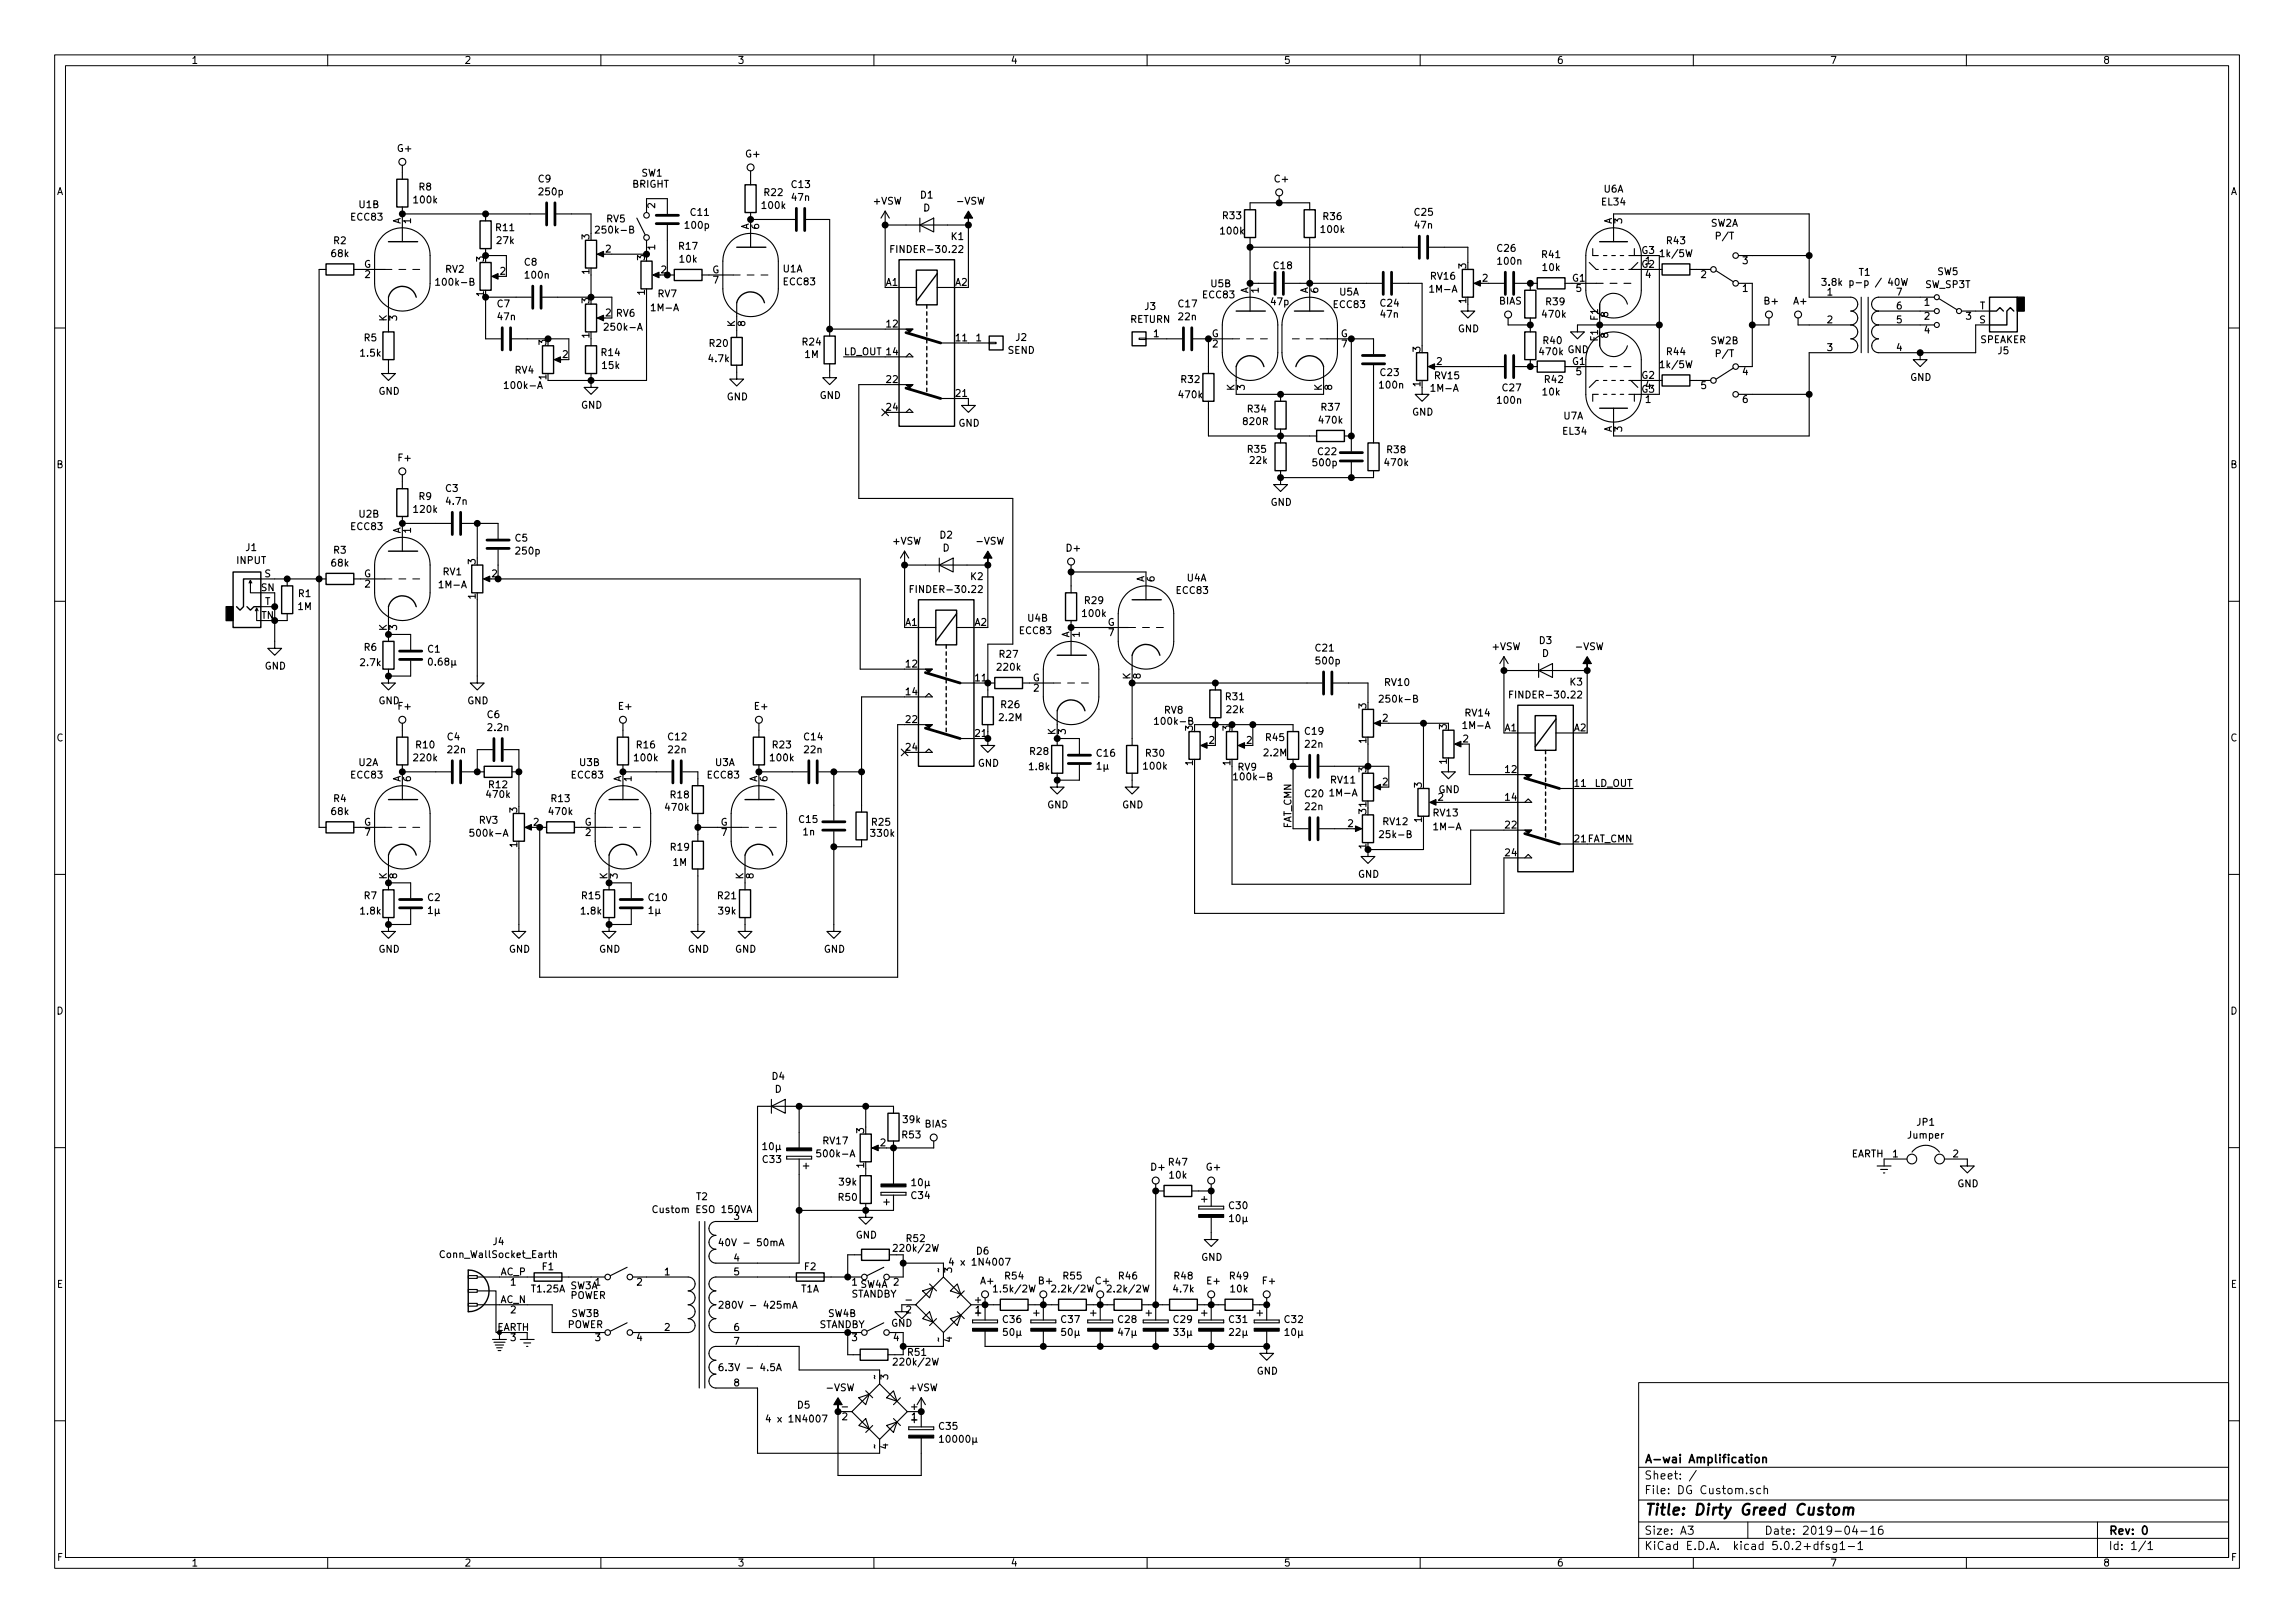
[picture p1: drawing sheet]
<svg xmlns="http://www.w3.org/2000/svg" width="420mm" height="297mm" viewBox="0 0 420 297" stroke-linecap="round" stroke-linejoin="round" font-family="sans-serif">
<defs><g id="words">
<text font-size="2.8" x="301" y="277.3">Title: Dirty Greed Custom</text>
<g font-size="2.1">
<text x="301" y="267.8">A-wai Amplification</text>
<text x="301" y="273.5">File: DG Custom.sch</text>
<text x="301" y="270.8">Sheet: /</text>
<text x="301" y="280.9">Size: A3</text>
<text x="323" y="280.9">Date: 2019-04-16</text>
<text x="386" y="280.9">Rev: 0</text>
<text x="301" y="283.7">KiCad E.D.A. kicad 5.0.2+dfsg1-1</text>
<text x="386" y="283.7">Id: 1/1</text>
</g>
<g font-size="1.8">
<text x="35" y="11.7">1</text>
<text x="85" y="11.7">2</text>
<text x="135" y="11.7">3</text>
<text x="185" y="11.7">4</text>
<text x="235" y="11.7">5</text>
<text x="285" y="11.7">6</text>
<text x="335" y="11.7">7</text>
<text x="385" y="11.7">8</text>
<text x="72.9" y="27.8">G+</text>
<text x="136.7" y="28.8">G+</text>
<text x="10.4" y="35.7">A</text>
<text x="76.7" y="34.9">R8</text>
<text x="98.6" y="33.4">C9</text>
<text x="98.8" y="35.7">250p</text>
<text x="115.7" y="34.4">BRIGHT</text>
<text x="117.5" y="32.3">SW1</text>
<text x="140" y="35.9">R22</text>
<text x="145" y="34.4">C13</text>
<text x="233.5" y="33.4">C+</text>
<text x="293.6" y="35.2">U6A</text>
<text x="408.4" y="35.7">A</text>
<text x="64.3" y="40.4">ECC83</text>
<text x="65.8" y="38.1">U1B</text>
<text x="73.4" y="41.1" transform="rotate(-90 73.4 41.1)">A</text>
<text x="75.2" y="40.9" transform="rotate(-90 75.2 40.9)">1</text>
<text x="75.9" y="37.2">100k</text>
<text x="111.1" y="40.7">RV5</text>
<text x="119.9" y="38.1" transform="rotate(-90 119.9 38.1)">2</text>
<text x="125.6" y="41.9">100p</text>
<text x="126.5" y="39.5">C11</text>
<text x="139" y="41.9" transform="rotate(-90 139 41.9)">6</text>
<text x="139.6" y="38.2">100k</text>
<text x="145" y="36.8">47n</text>
<text x="159.9" y="37.5">+VSW</text>
<text x="168.6" y="36.3">D1</text>
<text x="169" y="38.7">D</text>
<text x="175.4" y="37.5">-VSW</text>
<text x="223.9" y="40.1">R33</text>
<text x="242.3" y="40.3">R36</text>
<text x="259" y="39.5">C25</text>
<text x="259.1" y="41.8">47n</text>
<text x="293.3" y="37.6">EL34</text>
<text x="295.1" y="41.1" transform="rotate(-90 295.1 41.1)">A</text>
<text x="297" y="40.9" transform="rotate(-90 297 40.9)">3</text>
<text x="313.2" y="41.5">SW2A</text>
<text x="60.8" y="47.1">68k</text>
<text x="61.1" y="44.7">R2</text>
<text x="88.6" y="47.9" transform="rotate(-90 88.6 47.9)">3</text>
<text x="90.9" y="42.3">R11</text>
<text x="91" y="44.7">27k</text>
<text x="107.9" y="43.8" transform="rotate(-90 107.9 43.8)">3</text>
<text x="109.6" y="42.7">250k-B</text>
<text x="110.9" y="46.2">2</text>
<text x="118.1" y="47.6" transform="rotate(-90 118.1 47.6)">3</text>
<text x="119.9" y="45.7" transform="rotate(-90 119.9 45.7)">1</text>
<text x="124.4" y="45.7">R17</text>
<text x="137.1" y="42.1" transform="rotate(-90 137.1 42.1)">A</text>
<text x="163.9" y="46.3">FINDER-30.22</text>
<text x="174.2" y="43.9">K1</text>
<text x="223.6" y="42.9">100k</text>
<text x="242" y="42.6">100k</text>
<text x="274.2" y="46.1">C26</text>
<text x="282.3" y="47.2">R41</text>
<text x="300.6" y="46.5">G3</text>
<text x="304.3" y="47.1">1k/5W</text>
<text x="305.2" y="44.7">R43</text>
<text x="314.4" y="43.9">P/T</text>
<text x="66.6" y="49">G</text>
<text x="66.8" y="50.9">2</text>
<text x="80.4" y="52.3">100k-B</text>
<text x="81.6" y="49.9">RV2</text>
<text x="91.6" y="50.3">2</text>
<text x="96" y="48.6">C8</text>
<text x="96.3" y="51">100n</text>
<text x="107.9" y="50.2" transform="rotate(-90 107.9 50.2)">1</text>
<text x="118.1" y="54" transform="rotate(-90 118.1 54)">1</text>
<text x="121.1" y="50">2</text>
<text x="124.5" y="48.1">10k</text>
<text x="130.4" y="50">G</text>
<text x="130.6" y="51.9">7</text>
<text x="143.4" y="49.8">U1A</text>
<text x="143.5" y="52.2">ECC83</text>
<text x="162.2" y="52.3">A1</text>
<text x="174.9" y="52.3">A2</text>
<text x="221.7" y="52.6">U5B</text>
<text x="228.5" y="53.8" transform="rotate(-90 228.5 53.8)">A</text>
<text x="230.4" y="53.6" transform="rotate(-90 230.4 53.6)">1</text>
<text x="233.2" y="49.3">C18</text>
<text x="239.5" y="53.8" transform="rotate(-90 239.5 53.8)">A</text>
<text x="241.4" y="53.6" transform="rotate(-90 241.4 53.6)">6</text>
<text x="262" y="51.2">RV16</text>
<text x="262" y="53.6">1M-A</text>
<text x="268.4" y="49.2" transform="rotate(-90 268.4 49.2)">3</text>
<text x="271.4" y="51.5">2</text>
<text x="274.3" y="48.4">100n</text>
<text x="282.5" y="49.6">10k</text>
<text x="287.9" y="51.5">G1</text>
<text x="288.6" y="53.4">5</text>
<text x="300.6" y="49">G2</text>
<text x="301.3" y="48.3">1</text>
<text x="301.3" y="50.9">4</text>
<text x="311.4" y="50.9">2</text>
<text x="319" y="53.4">1</text>
<text x="319" y="48.3">3</text>
<text x="335.5" y="52.3">3.8k p-p / 40W</text>
<text x="340.4" y="50.5">T1</text>
<text x="352.5" y="52.7">SW_SP3T</text>
<text x="354.7" y="50.4">SW5</text>
<text x="70.8" y="58.8" transform="rotate(-90 70.8 58.8)">K</text>
<text x="72.7" y="58.7" transform="rotate(-90 72.7 58.7)">3</text>
<text x="88.6" y="54.2" transform="rotate(-90 88.6 54.2)">1</text>
<text x="91.1" y="56.2">C7</text>
<text x="91.2" y="58.6">47n</text>
<text x="107.9" y="55.5" transform="rotate(-90 107.9 55.5)">3</text>
<text x="110.9" y="57.9">2</text>
<text x="112.9" y="58">RV6</text>
<text x="119.5" y="57">1M-A</text>
<text x="120.5" y="54.4">RV7</text>
<text x="134.6" y="59.9" transform="rotate(-90 134.6 59.9)">K</text>
<text x="136.4" y="59.7" transform="rotate(-90 136.4 59.7)">8</text>
<text x="162.4" y="59.9">12</text>
<text x="206.9" y="59.1">RETURN</text>
<text x="209.6" y="56.7">J3</text>
<text x="215.8" y="56.2">C17</text>
<text x="215.8" y="58.6">22n</text>
<text x="220.3" y="54.6">ECC83</text>
<text x="232.8" y="55.9">47p</text>
<text x="244.2" y="56.4">ECC83</text>
<text x="245.2" y="54.1">U5A</text>
<text x="252.8" y="56.1">C24</text>
<text x="252.8" y="58.2">47n</text>
<text x="268.4" y="55.5" transform="rotate(-90 268.4 55.5)">1</text>
<text x="274.4" y="55.7">BIAS</text>
<text x="282.5" y="58.2">470k</text>
<text x="283.1" y="55.9">R39</text>
<text x="292.6" y="58.6" transform="rotate(-90 292.6 58.6)">F1</text>
<text x="294.4" y="58.1" transform="rotate(-90 294.4 58.1)">8</text>
<text x="323.1" y="55.7">B+</text>
<text x="328.5" y="55.7">A+</text>
<text x="334.5" y="54.1">1</text>
<text x="334.5" y="59.2">2</text>
<text x="347.2" y="59.2">5</text>
<text x="347.2" y="56.6">6</text>
<text x="347.2" y="54.1">7</text>
<text x="352.3" y="56">1</text>
<text x="352.3" y="58.5">2</text>
<text x="359.9" y="58.5">3</text>
<text x="362.4" y="59.2">S</text>
<text x="362.4" y="56.6">T</text>
<text x="66.1" y="65.3">1.5k</text>
<text x="66.7" y="62.5">R5</text>
<text x="100" y="63.1" transform="rotate(-90 100 63.1)">3</text>
<text x="103" y="65.5">2</text>
<text x="107.9" y="61.9" transform="rotate(-90 107.9 61.9)">1</text>
<text x="110.2" y="65.2">R14</text>
<text x="111.2" y="60.5">250k-A</text>
<text x="129.9" y="63.5">R20</text>
<text x="147" y="63.2">R24</text>
<text x="147.4" y="65.5">1M</text>
<text x="154.4" y="65">LD_OUT 14</text>
<text x="175.1" y="62.5">11</text>
<text x="178.7" y="62.5">1</text>
<text x="184.5" y="64.8">SEND</text>
<text x="186" y="62.4">J2</text>
<text x="211.2" y="61.7">1</text>
<text x="221.8" y="61.7">G</text>
<text x="222" y="63.6">2</text>
<text x="245.4" y="61.7">G</text>
<text x="245.6" y="63.6">7</text>
<text x="260" y="64.4" transform="rotate(-90 260 64.4)">3</text>
<text x="266.9" y="60.8">GND</text>
<text x="282" y="65">470k GND</text>
<text x="282.6" y="63">R40</text>
<text x="292.6" y="62.4" transform="rotate(-90 292.6 62.4)">F1</text>
<text x="294.4" y="61.9" transform="rotate(-90 294.4 61.9)">8</text>
<text x="305.2" y="65">R44</text>
<text x="313.2" y="63">SW2B</text>
<text x="314.4" y="65.4">P/T</text>
<text x="334.5" y="64.2">3</text>
<text x="347.2" y="64.2">4</text>
<text x="352.3" y="61">4</text>
<text x="362.5" y="62.8">SPEAKER</text>
<text x="365.8" y="64.8">J5</text>
<text x="92.9" y="71.2">100k-A</text>
<text x="94.3" y="68.4">RV4</text>
<text x="100" y="69.5" transform="rotate(-90 100 69.5)">1</text>
<text x="110.3" y="67.5">15k</text>
<text x="129.8" y="66.3">4.7k</text>
<text x="162.4" y="70.1">22</text>
<text x="216.3" y="70.1">R32</text>
<text x="226" y="71.5" transform="rotate(-90 226 71.5)">K</text>
<text x="227.9" y="71.4" transform="rotate(-90 227.9 71.4)">3</text>
<text x="242" y="71.5" transform="rotate(-90 242 71.5)">K</text>
<text x="243.9" y="71.4" transform="rotate(-90 243.9 71.4)">8</text>
<text x="252.7" y="71.1">100n</text>
<text x="252.8" y="68.8">C23</text>
<text x="260" y="70.8" transform="rotate(-90 260 70.8)">1</text>
<text x="262.3" y="71.7">1M-A</text>
<text x="262.7" y="69.4">RV15</text>
<text x="263" y="66.8">2</text>
<text x="275.1" y="71.6">C27</text>
<text x="282.9" y="70.1">R42</text>
<text x="287.9" y="66.8">G1</text>
<text x="288.6" y="68.7">5</text>
<text x="300.6" y="69.3">G2</text>
<text x="301.3" y="71.2">4</text>
<text x="304.3" y="67.4">1k/5W</text>
<text x="311.4" y="71.2">5</text>
<text x="319" y="68.7">4</text>
<text x="349.7" y="69.7">GND</text>
<text x="69.3" y="72.2">GND</text>
<text x="106.4" y="74.8">GND</text>
<text x="133" y="73.3">GND</text>
<text x="150.1" y="73">GND</text>
<text x="162.4" y="75.2">24</text>
<text x="175.1" y="72.6">21</text>
<text x="216" y="72.9">470k</text>
<text x="227.7" y="77.8">820R</text>
<text x="228.5" y="75.5">R34</text>
<text x="241.6" y="77.5">470k</text>
<text x="242" y="75.2">R37</text>
<text x="258.5" y="76.1">GND</text>
<text x="274.3" y="73.9">100n</text>
<text x="282.5" y="72.4">10k</text>
<text x="286.3" y="76.8">U7A</text>
<text x="301.3" y="73.7">1</text>
<text x="319" y="73.7">6</text>
<text x="175.5" y="78.1">GND</text>
<text x="228.5" y="82.9">R35</text>
<text x="241.4" y="83.3">C22</text>
<text x="254" y="82.9">R38</text>
<text x="286.2" y="79.6">EL34</text>
<text x="295.1" y="79.2" transform="rotate(-90 295.1 79.2)">A</text>
<text x="297" y="79" transform="rotate(-90 297 79)">3</text>
<text x="10.4" y="85.7">B</text>
<text x="73.1" y="84.4">F+</text>
<text x="228.9" y="84.9">22k</text>
<text x="240.5" y="85.3">500p</text>
<text x="253.7" y="85.3">470k</text>
<text x="408.4" y="85.7">B</text>
<text x="65.8" y="94.7">U2B</text>
<text x="75.9" y="93.9">120k</text>
<text x="76.7" y="91.5">R9</text>
<text x="81.6" y="90">C3</text>
<text x="81.8" y="92.4">4.7n</text>
<text x="232.6" y="92.6">GND</text>
<text x="45" y="100.8">J1</text>
<text x="61.1" y="101.3">R3</text>
<text x="64.3" y="97">ECC83</text>
<text x="73.4" y="97.7" transform="rotate(-90 73.4 97.7)">A</text>
<text x="75.2" y="97.5" transform="rotate(-90 75.2 97.5)">1</text>
<text x="94.3" y="99.1">C5</text>
<text x="94.6" y="101.5">250p</text>
<text x="163.5" y="99.7">+VSW</text>
<text x="172.1" y="98.6">D2</text>
<text x="172.6" y="100.9">D</text>
<text x="178.9" y="99.7">-VSW</text>
<text x="195.4" y="101">D+</text>
<text x="43.4" y="103.2">INPUT</text>
<text x="48.4" y="105.6">S</text>
<text x="60.8" y="103.7">68k</text>
<text x="66.6" y="105.6">G</text>
<text x="66.8" y="107.5">2</text>
<text x="80.7" y="107.7">1M-A</text>
<text x="81.1" y="105.3">RV1</text>
<text x="87.1" y="103.3" transform="rotate(-90 87.1 103.3)">3</text>
<text x="90.1" y="105.6">2</text>
<text x="177.7" y="106.2">K2</text>
<text x="209.5" y="106.6" transform="rotate(-90 209.5 106.6)">A</text>
<text x="211.4" y="106.4" transform="rotate(-90 211.4 106.4)">6</text>
<text x="217.3" y="106.4">U4A</text>
<text x="47.8" y="108.2">SN</text>
<text x="47.9" y="113.3">TN</text>
<text x="48.5" y="110.7">T</text>
<text x="54.6" y="111.6">1M</text>
<text x="54.7" y="109.3">R1</text>
<text x="87.1" y="109.6" transform="rotate(-90 87.1 109.6)">1</text>
<text x="167.4" y="108.5">FINDER-30.22</text>
<text x="188.2" y="113.8">U4B</text>
<text x="198.3" y="112.9">100k</text>
<text x="198.7" y="110.6">R29</text>
<text x="215.4" y="108.7">ECC83</text>
<text x="66.7" y="119.1">R6</text>
<text x="70.8" y="115.5" transform="rotate(-90 70.8 115.5)">K</text>
<text x="72.7" y="115.3" transform="rotate(-90 72.7 115.3)">3</text>
<text x="78.3" y="119.4">C1</text>
<text x="165.8" y="114.5">A1</text>
<text x="178.5" y="114.5">A2</text>
<text x="186.7" y="116.1">ECC83</text>
<text x="195.8" y="116.7" transform="rotate(-90 195.8 116.7)">A</text>
<text x="197.7" y="116.6" transform="rotate(-90 197.7 116.6)">1</text>
<text x="202.8" y="114.5">G</text>
<text x="203" y="116.4">7</text>
<text x="240.9" y="119.2">C21</text>
<text x="273.2" y="119">+VSW</text>
<text x="281.8" y="117.9">D3</text>
<text x="288.6" y="119">-VSW</text>
<text x="48.5" y="122.5">GND</text>
<text x="66.1" y="121.9">2.7k</text>
<text x="78.7" y="121.8">0.68µ</text>
<text x="165.9" y="122.2">12</text>
<text x="178.6" y="124.7">11</text>
<text x="182.7" y="122.7">220k</text>
<text x="183" y="120.4">R27</text>
<text x="189.1" y="124.7">G</text>
<text x="207" y="124.4" transform="rotate(-90 207 124.4)">K</text>
<text x="208.8" y="124.2" transform="rotate(-90 208.8 124.2)">8</text>
<text x="241.1" y="121.6">500p</text>
<text x="253.6" y="125.5">RV10</text>
<text x="282.3" y="120.2">D</text>
<text x="287.5" y="125.5">K3</text>
<text x="69.3" y="128.9">GND</text>
<text x="73.1" y="129.9">F+</text>
<text x="85.5" y="128.9">GND</text>
<text x="89.2" y="131.4">C6</text>
<text x="113.4" y="129.9">E+</text>
<text x="138.3" y="129.9">E+</text>
<text x="165.9" y="127.2">14</text>
<text x="183" y="132">2.2M</text>
<text x="183.3" y="129.6">R26</text>
<text x="189.3" y="126.6">2</text>
<text x="213.2" y="130.6">RV8</text>
<text x="224.5" y="128.2">R31</text>
<text x="224.6" y="130.5">22k</text>
<text x="250.1" y="129.7" transform="rotate(-90 250.1 129.7)">3</text>
<text x="253.1" y="128.6">250k-B</text>
<text x="268.3" y="131.1">RV14</text>
<text x="277.2" y="127.8">FINDER-30.22</text>
<text x="10.4" y="135.7">C</text>
<text x="76.2" y="137">R10</text>
<text x="81.9" y="135.5">C4</text>
<text x="82" y="137.9">22n</text>
<text x="89.4" y="133.8">2.2n</text>
<text x="116.6" y="137">R16</text>
<text x="122.4" y="135.5">C12</text>
<text x="122.4" y="137.9">22n</text>
<text x="141.5" y="137">R23</text>
<text x="147.3" y="135.5">C14</text>
<text x="147.3" y="137.9">22n</text>
<text x="165.9" y="132.3">22</text>
<text x="165.9" y="137.4">24</text>
<text x="178.6" y="134.9">21</text>
<text x="193.2" y="134.5" transform="rotate(-90 193.2 134.5)">K</text>
<text x="195.1" y="134.4" transform="rotate(-90 195.1 134.4)">3</text>
<text x="212" y="132.7">100k-B</text>
<text x="218.4" y="133.7" transform="rotate(-90 218.4 133.7)">3</text>
<text x="221.4" y="136.1">2</text>
<text x="225.2" y="133.7" transform="rotate(-90 225.2 133.7)">3</text>
<text x="228.2" y="136.1">2</text>
<text x="231.8" y="135.6">R45</text>
<text x="239" y="134.5">C19</text>
<text x="239" y="136.8">22n</text>
<text x="250.1" y="136" transform="rotate(-90 250.1 136)">1</text>
<text x="253.1" y="132.1">2</text>
<text x="264.9" y="133.5" transform="rotate(-90 264.9 133.5)">3</text>
<text x="267.9" y="135.9">2</text>
<text x="268.1" y="133.4">1M-A</text>
<text x="275.5" y="133.8">A1</text>
<text x="288.2" y="133.8">A2</text>
<text x="408.4" y="135.7">C</text>
<text x="64.3" y="142.5">ECC83</text>
<text x="65.7" y="140.2">U2A</text>
<text x="73.4" y="143.2" transform="rotate(-90 73.4 143.2)">A</text>
<text x="75.2" y="143" transform="rotate(-90 75.2 143)">6</text>
<text x="75.9" y="139.3">220k</text>
<text x="104.7" y="142.5">ECC83</text>
<text x="106.2" y="140.2">U3B</text>
<text x="113.7" y="143.2" transform="rotate(-90 113.7 143.2)">A</text>
<text x="115.6" y="143" transform="rotate(-90 115.6 143)">1</text>
<text x="116.3" y="139.3">100k</text>
<text x="129.6" y="142.5">ECC83</text>
<text x="131" y="140.2">U3A</text>
<text x="138.6" y="143.2" transform="rotate(-90 138.6 143.2)">A</text>
<text x="140.5" y="143" transform="rotate(-90 140.5 143)">6</text>
<text x="141.2" y="139.3">100k</text>
<text x="179" y="140.3">GND</text>
<text x="188.5" y="141">1.8k</text>
<text x="188.6" y="138.2">R28</text>
<text x="200.8" y="138.5">C16</text>
<text x="200.9" y="140.9">1µ</text>
<text x="209.5" y="140.9">100k</text>
<text x="209.8" y="138.5">R30</text>
<text x="218.4" y="140.1" transform="rotate(-90 218.4 140.1)">1</text>
<text x="225.2" y="140.1" transform="rotate(-90 225.2 140.1)">1</text>
<text x="226.5" y="142.8">100k-B</text>
<text x="226.6" y="141">RV9</text>
<text x="231.5" y="138.4">2.2M</text>
<text x="243.7" y="143.4">RV11</text>
<text x="250.1" y="141.4" transform="rotate(-90 250.1 141.4)">3</text>
<text x="253.1" y="143.7">2</text>
<text x="264.9" y="139.8" transform="rotate(-90 264.9 139.8)">1</text>
<text x="275.6" y="141.5">12</text>
<text x="60.8" y="149.2">68k</text>
<text x="61.1" y="146.8">R4</text>
<text x="89.2" y="146">470k</text>
<text x="89.6" y="144.3">R12</text>
<text x="94.7" y="148.7" transform="rotate(-90 94.7 148.7)">3</text>
<text x="100.7" y="149.2">470k</text>
<text x="101" y="146.8">R13</text>
<text x="122" y="148.4">470k</text>
<text x="122.8" y="146.1">R18</text>
<text x="191.7" y="147.9">GND</text>
<text x="205.4" y="147.9">GND</text>
<text x="239" y="145.9">C20</text>
<text x="239" y="148.3">22n</text>
<text x="243.7" y="145.8">1M-A</text>
<text x="250.1" y="149" transform="rotate(-90 250.1 149)">31</text>
<text x="260.3" y="144.2" transform="rotate(-90 260.3 144.2)">3</text>
<text x="262.5" y="149.4">RV13</text>
<text x="263.3" y="146.5">2</text>
<text x="263.3" y="145.1">GND</text>
<text x="275.6" y="146.5">14</text>
<text x="288.3" y="144">11</text>
<text x="291.9" y="144">LD_OUT</text>
<text x="66.6" y="151.1">G</text>
<text x="66.8" y="153">7</text>
<text x="86.6" y="153.1">500k-A</text>
<text x="87.8" y="150.8">RV3</text>
<text x="94.7" y="155.1" transform="rotate(-90 94.7 155.1)">1</text>
<text x="97.7" y="151.1">2</text>
<text x="107" y="151.1">G</text>
<text x="107.2" y="153">2</text>
<text x="122.8" y="155.7">R19</text>
<text x="131.9" y="151.1">G</text>
<text x="132.1" y="153">7</text>
<text x="146.4" y="150.6">C15</text>
<text x="147.1" y="152.9">1n</text>
<text x="159.6" y="153.1">330k</text>
<text x="159.7" y="151.1">R25</text>
<text x="236.4" y="151.7" transform="rotate(-90 236.4 151.7)">FAT_CMN</text>
<text x="246.8" y="151.4">2</text>
<text x="250.1" y="155.3" transform="rotate(-90 250.1 155.3)">1</text>
<text x="253.1" y="153.4">25k-B</text>
<text x="253.3" y="151">RV12</text>
<text x="260.3" y="150.5" transform="rotate(-90 260.3 150.5)">1</text>
<text x="262.8" y="152">1M-A</text>
<text x="275.6" y="151.6">22</text>
<text x="288.3" y="154.2">21FAT_CMN</text>
<text x="70.8" y="160.9" transform="rotate(-90 70.8 160.9)">K</text>
<text x="72.7" y="160.8" transform="rotate(-90 72.7 160.8)">8</text>
<text x="111.2" y="160.9" transform="rotate(-90 111.2 160.9)">K</text>
<text x="113.1" y="160.8" transform="rotate(-90 113.1 160.8)">3</text>
<text x="123.2" y="158.5">1M</text>
<text x="136.1" y="160.9" transform="rotate(-90 136.1 160.9)">K</text>
<text x="138" y="160.8" transform="rotate(-90 138 160.8)">8</text>
<text x="248.6" y="160.6">GND</text>
<text x="275.6" y="156.7">24</text>
<text x="66.1" y="167.4">1.8k</text>
<text x="66.7" y="164.6">R7</text>
<text x="78.3" y="164.9">C2</text>
<text x="78.5" y="167.3">1µ</text>
<text x="106.5" y="167.4">1.8k</text>
<text x="106.6" y="164.6">R15</text>
<text x="118.8" y="164.9">C10</text>
<text x="118.8" y="167.3">1µ</text>
<text x="131.5" y="164.6">R21</text>
<text x="131.6" y="167.4">39k</text>
<text x="69.3" y="174.4">GND</text>
<text x="93.2" y="174.4">GND</text>
<text x="109.7" y="174.4">GND</text>
<text x="125.9" y="174.4">GND</text>
<text x="134.6" y="174.4">GND</text>
<text x="150.8" y="174.4">GND</text>
<text x="10.4" y="185.7">D</text>
<text x="408.4" y="185.7">D</text>
<text x="141.4" y="197.6">D4</text>
<text x="141.9" y="200">D</text>
<text x="150.7" y="209.4">RV17</text>
<text x="158.2" y="207.4" transform="rotate(-90 158.2 207.4)">3</text>
<text x="161.2" y="209.8">2</text>
<text x="165.2" y="208.3">R53</text>
<text x="165.4" y="205.5">39k</text>
<text x="169.3" y="206.4">BIAS</text>
<text x="349.4" y="208.4">Jumper</text>
<text x="351" y="206">JP1</text>
<text x="139.7" y="212.8">C33</text>
<text x="139.8" y="210.5">10µ</text>
<text x="150.1" y="211.8">500k-A</text>
<text x="158.2" y="213.8" transform="rotate(-90 158.2 213.8)">1</text>
<text x="210.9" y="214.2">D+</text>
<text x="214" y="213.3">R47</text>
<text x="214.2" y="215.7">10k</text>
<text x="221" y="214.2">G+</text>
<text x="338.8" y="211.8">EARTH</text>
<text x="346.5" y="211.8">1</text>
<text x="357.6" y="211.8">2</text>
<text x="127.5" y="219.6">T2</text>
<text x="153.6" y="219.8">R50</text>
<text x="153.7" y="217">39k</text>
<text x="166.9" y="219.4">C34</text>
<text x="167.1" y="217.1">10µ</text>
<text x="225.1" y="221.3">C30</text>
<text x="358.3" y="217.3">GND</text>
<text x="90.3" y="227.9">J4</text>
<text x="120.2" y="222">Custom ESO 150VA</text>
<text x="134.4" y="223.3">3</text>
<text x="156.7" y="226.7">GND</text>
<text x="166" y="227.3">R52</text>
<text x="225.2" y="223.7">10µ</text>
<text x="81.1" y="230.2">Conn_WallSocket_Earth</text>
<text x="91.6" y="233.4">AC_P</text>
<text x="99.3" y="232.5">F1</text>
<text x="121.7" y="233.4">1</text>
<text x="131.3" y="228.1">40V - 50mA</text>
<text x="134.4" y="230.9">4</text>
<text x="134.4" y="233.4">5</text>
<text x="147.3" y="232.5">F2</text>
<text x="164.1" y="229.1">220k/2W</text>
<text x="174.3" y="232.9" transform="rotate(-90 174.3 232.9)">3</text>
<text x="174.8" y="231.6">4 x 1N4007</text>
<text x="178.8" y="229.6">D6</text>
<text x="219.9" y="230.7">GND</text>
<text x="10.4" y="235.7">E</text>
<text x="91.6" y="238.5">AC_N</text>
<text x="93.5" y="235.3">1</text>
<text x="97.4" y="236.5">T1.25A</text>
<text x="104.4" y="237.7">POWER</text>
<text x="104.4" y="236">SW3A</text>
<text x="109" y="235.3">1</text>
<text x="116.6" y="235.3">2</text>
<text x="131.3" y="239.5">280V - 425mA</text>
<text x="146.6" y="236.5">T1A</text>
<text x="155.8" y="237.5">STANDBY</text>
<text x="156" y="235.3">1 SW4A 2</text>
<text x="166.1" y="238.5">-</text>
<text x="178.6" y="238.5">+</text>
<text x="179.6" y="235.1">A+</text>
<text x="182.4" y="236.5">1.5k/2W</text>
<text x="184" y="234.2">R54</text>
<text x="190.3" y="235.1">B+</text>
<text x="193.1" y="236.5">2.2k/2W</text>
<text x="194.7" y="234.2">R55</text>
<text x="200.7" y="235.1">C+</text>
<text x="203.2" y="236.5">2.2k/2W</text>
<text x="204.9" y="234.2">R46</text>
<text x="214.9" y="236.5">4.7k</text>
<text x="215" y="234.2">R48</text>
<text x="221.1" y="235.1">E+</text>
<text x="225.2" y="234.2">R49</text>
<text x="225.3" y="236.5">10k</text>
<text x="231.3" y="235.1">F+</text>
<text x="408.4" y="235.7">E</text>
<text x="90.9" y="243.6">EARTH</text>
<text x="93.5" y="240.4">2</text>
<text x="93.5" y="245.5">3</text>
<text x="103.9" y="243.1">POWER</text>
<text x="104.6" y="241">SW3B</text>
<text x="109" y="245.5">3</text>
<text x="116.6" y="245.5">4</text>
<text x="121.7" y="243.6">2</text>
<text x="134.4" y="243.6">6</text>
<text x="149.9" y="243.1">STANDBY</text>
<text x="151.6" y="241">SW4B</text>
<text x="156" y="245.5">3</text>
<text x="163.1" y="242.8">GND</text>
<text x="163.6" y="245.5">4</text>
<text x="165.9" y="240.4">2</text>
<text x="174.3" y="245.6" transform="rotate(-90 174.3 245.6)">4</text>
<text x="178.6" y="240.4">1</text>
<text x="183.7" y="242.1">C36</text>
<text x="183.8" y="244.5">50µ</text>
<text x="194.3" y="242.1">C37</text>
<text x="194.5" y="244.5">50µ</text>
<text x="204.7" y="242.1">C28</text>
<text x="204.9" y="244.5">47µ</text>
<text x="214.9" y="242.1">C29</text>
<text x="215.1" y="244.5">33µ</text>
<text x="225.1" y="242.1">C31</text>
<text x="225.2" y="244.5">22µ</text>
<text x="235.2" y="242.1">C32</text>
<text x="235.4" y="244.5">10µ</text>
<text x="131.3" y="250.9">6.3V - 4.5A</text>
<text x="134.4" y="246.1">7</text>
<text x="164.1" y="249.9">220k/2W</text>
<text x="166.3" y="248.1">R51</text>
<text x="230.1" y="251.6">GND</text>
<text x="134.4" y="253.7">8</text>
<text x="146" y="257.8">D5</text>
<text x="151.5" y="254.6">-VSW</text>
<text x="162.6" y="252.5" transform="rotate(-90 162.6 252.5)">3</text>
<text x="166.5" y="254.6">+VSW</text>
<text x="141.2" y="260.3">4 x 1N4007</text>
<text x="154.2" y="259.9">2</text>
<text x="154.4" y="258">-</text>
<text x="166.9" y="258">+</text>
<text x="166.9" y="259.9">1</text>
<text x="172" y="261.7">C35</text>
<text x="162.6" y="265.2" transform="rotate(-90 162.6 265.2)">4</text>
<text x="172.5" y="264">10000µ</text>
<text x="10.5" y="285.7">F</text>
<text x="35" y="286.7">1</text>
<text x="85" y="286.7">2</text>
<text x="135" y="286.7">3</text>
<text x="185" y="286.7">4</text>
<text x="235" y="286.7">5</text>
<text x="285" y="286.7">6</text>
<text x="335" y="286.7">7</text>
<text x="385" y="286.7">8</text>
<text x="408.5" y="285.7">F</text>
</g>
</g></defs>
<g fill="none" stroke="#000" stroke-width=".18">
<path d="M10 10h400v277h-400zM12 12h396v273.1h-396zM60 10v2M110 10v2M160 10v2M210 10v2M260 10v2M310 10v2M360 10v2M70.5 49.3h1.3M73 49.3h1.3M75.6 49.3h1.2"/>
<path d="M134.2 50.3h1.3M136.8 50.3h1.2M139.3 50.3h1.3M10 60h2M181.1 62.6h1.3v.3h-1.3zM208.5 61.9h1.3v.2h-1.3zM225.7 62h1.2M228.2 62h1.3M230.8 62h1.2M236.6 62h1.3M239.1 62h1.3M241.7 62h1.3"/>
<path d="M408 60h2M10 110h2M70.5 106h1.3M73 106h1.3M75.6 106h1.2M206.6 114.8h1.3M209.2 114.8h1.2M211.7 114.8h1.3M408 110h2M192.9 125h1.3M195.5 125h1.2M198 125h1.3"/>
<path d="M70.5 151.4h1.3M73 151.4h1.3M75.6 151.4h1.2M110.9 151.4h1.2M113.4 151.4h1.3M116 151.4h1.2M135.8 151.4h1.2M138.3 151.4h1.3M140.8 151.4h1.3M10 160h2M408 160h2M10 210h2"/>
<path d="M408 210h2M300 253h108v32.1h-108zM10 260h2M300 278.5h108M300 274.5h108M300 268.5h108M309 279.3h1l-.5 .6 .4 .1v.7l-.2 .1-.7-.1M310.5 269.1l-1.2 2M320 278.5v3M321 272.5l-.4-.1-.2 .2 .1 .2 .5 .2v.3h-.6M322.3 272.5l-.4-.1-.3 .3 .1 .6 .2 .1 .4-.1M323 272.5l.2-.1 .3 .1 .1 .9"/>
<path d="M323 271.9v1.5M339.5 279.2l-.3 1.1h.9M339.9 279.8v1M342.5 279.7l.4-.4v1.5M344.6 279.3a.59 .59 0 0 0-.7 .6l.1 .8 .2 .1 .5-.1 .1-.5-.2-.3h-.4l-.3 .3M384 278.5v6.6M408 260h2M60 285.1v1.9M110 285.1v1.9M160 285.1v1.9M210 285.1v1.9M260 285.1v1.9"/>
<path d="M300 281.5h108M310 285.1v1.9M333.3 282.6h.6M333.9 282.1l-.4 .2v1.3M334.9 282.7l-.4-.1-.2 .2 .1 .2 .5 .2v.3h-.6M336.2 282.6v1.2l-.3 .3-.3-.1M336.2 282.7l-.4-.1-.3 .3 .1 .6 .2 .1 .4-.1M336.9 282.5l.4-.4v1.5M336.9 283.6h.8M338.4 283h1.1M340.2 282.5l.4-.4v1.5M340.2 283.6h.8"/>
<path d="M340.7 280.2h1.1M342.5 280.8h.8M360 285.1v1.9M392.8 282l-1.3 2M393.2 282.5l.5-.4v1.5M393.2 283.6h.9"/>
</g>
<path d="M321.4 266.8l.2-.1 .4 .1v.8l-.2 .1-.4-.1zM322.7 266.8l.2-.1 .4 .1 .1 .9M322.7 266.7v1M392.5 279.4l.1-.1a.8 .8 0 0 1 .5 .8 .8 .8 0 0 1-.5 .7 .97 .97 0 0 1-.1-1.4z" fill="none" stroke="#000" stroke-width=".3"/>
<path d="M335.8 276.1l.1-.1a.51 .51 0 0 1 .8 .3v.5a.54 .54 0 0 1-.6 .4 .54 .54 0 0 1-.5-.4zM337.6 276.1a.5 .5 0 0 1 .9 .1l-.2 1M337.6 275.9l-.1 1.3M338.5 276.2a.47 .47 0 0 1 .4-.3 .47 .47 0 0 1 .4 .3l-.1 1" fill="none" stroke="#000" stroke-width=".41"/>
<g fill="none" stroke="#000" stroke-width=".2">
<path d="M73.7 30.3v2.5M73.7 37.9v6.3M73.7 39.2h26.1M88.9 39.2v1.2M101.9 39.2h6.3v3.5M116.6 39.9l1.5 3.1M118.4 38.9v-2.5h3.8v2.8M137.4 31.3v2.5M137.4 38.9v6.3M162.1 38.6v14M162.1 38.6l-.8 1.3M162.1 38.6l.7 1.3"/>
<path d="M168.4 39.9v2.6M228.9 38.4v-1.3h10.9v1.3M234.2 35.9v1.2M59.7 49.3h-1.3v102.1h1.3M64.8 49.3h5.7M70.1 43.2a5.1 5.1 0 0 1 5.5-1.1 5.1 5.1 0 0 1 3.1 4.7v5.1a5.1 5.1 0 0 1-5 5 5.1 5.1 0 0 1-5.1-5v-5.1a5.1 5.1 0 0 1 1.5-3.6zM71.1 54.4v6.3M79.8 51.3l.3-.4v1.3M79.8 52.2h.7M86.1 51.5h.5l.1-.4-.6-.2v1.3h.4l.3-.2v-.2l-.3-.3M88.9 45.5v1.3h3.8v3.8M90.4 50.6h1"/>
<path d="M97.3 54.4h-8.4v7.6h2.8M99.3 54.4h12.7v3.8M108.2 50.3v4.1M109 41.5l.5-.1 .2 .3v.2l-.8 .8h.8M109.7 46.5h1M109.7 58.2h1M110.6 59.3l.5-.1 .3 .3-.8 .9h.8M115.3 42l.5-.1 .1-.4-.6-.1v1.3h.5l.2-.3v-.2l-.3-.2M118.4 44v2.5h-6.4M118.4 54.1v15.5h-18.1M119.9 50.3h1M122.2 41.2v9.1h1.2"/>
<path d="M128.5 50.3h5.7M133.8 44.2a5.1 5.1 0 0 1 5.5-1.1 5.1 5.1 0 0 1 3.2 4.7v5.1a5.1 5.1 0 0 1-5.1 5 5.1 5.1 0 0 1-5.1-5v-5.1a5.1 5.1 0 0 1 1.5-3.6zM134.9 55.4v6.4M137.4 40.2h8.1M147.6 40.2h4.3v21.3M162.1 41.2h15.2v11.4M163.1 45.6h.4M163.7 44.9h-.6v1.3M164.6 52.6h3.2M168.4 41.2l2.5-1.3v2.6zM171.6 52.6h3.2M175.6 45.1l.4-.2 .3 .4-.1 .2-.7 .7h.8"/>
<path d="M225.2 55.9a5.1 5.1 0 0 1 5.6-1.1 5.1 5.1 0 0 1 3.1 4.7v5.1a5.1 5.1 0 0 1-5 5 5.1 5.1 0 0 1-5.1-5v-5.1a5.1 5.1 0 0 1 1.4-3.6zM228.9 43.5v13.4M228.9 51.9h4.3M228.9 45.2h30.7M235.2 51.9h17.8M236.2 55.9a5.1 5.1 0 0 1 5.5-1.1 5.1 5.1 0 0 1 3.2 4.7v5.1a5.1 5.1 0 0 1-5.1 5 5.1 5.1 0 0 1-5.1-5v-5.1a5.1 5.1 0 0 1 1.5-3.6zM239.8 43.5v13.4M255 51.9h5.3v11.4M261.6 45.2h7.1v2.8M268.7 55.7v1.2h1.3l-1.3 1.3-1.2-1.3h1.2M270.3 51.9h1M272.5 51.9h2.8"/>
<path d="M276.1 58.2v1.3h4.1M277.4 51.9h4M280.2 51.9v1.2M280.2 58.2v2.5M286.5 51.9h1.3M290.3 51.9h3.2M291 48l1.2 1.3h.4M291.6 45.5v1.3h1M291.8 43.2a5.1 5.1 0 0 1 5.5-1.1 5.1 5.1 0 0 1 3.2 4.7v6.3a5.1 5.1 0 0 1-5.1 5.1 5.1 5.1 0 0 1-5.1-5.1v-6.3a5.1 5.1 0 0 1 1.5-3.6zM293.5 49.3h.7M293.5 46.8h.7M294.8 51.9h1.2"/>
<path d="M295.1 49.3h.6M295.1 46.8h.6M295.4 44.2v-5h35.8v15.2h7.6a1.27 1.27 0 0 1 1.3 1.3 1.27 1.27 0 0 1-1.3 1.2 1.27 1.27 0 0 1 1.3 1.3 1.27 1.27 0 0 1-1.3 1.3M296.6 49.3h.7M296.6 46.8h.7M297.3 51.9h1.3M297.9 55.7a2.62 2.62 0 0 0-2.5-2 2.62 2.62 0 0 0-2.5 2v7.6a2.62 2.62 0 0 0 2.5 2 2.62 2.62 0 0 0 2.5-2M298.2 49.3h2.3M299.2 45.5v1.3h-1M299.3 46.8h1.2M299.8 48l-1.2 1.3M303 49.3h1.3"/>
<path d="M303 46.8h.8v25.4h-4.5M303.8 59.5h-15v1.2h1.3l-1.3 1.3-1.3-1.3h1.3M309.4 49.3h3.8M314.2 49.6l3.2 2M318.3 46.8h12.9M318.3 51.9h2.5v15.2h-2.5M323.8 58.2v1.3h-3M329.2 58.2v1.3h9.6M333.5 51h.8l-.4 .4 .4 .2v.5l-.2 .1-.6-.1M334.9 52.1v.1M338.8 59.5a1.27 1.27 0 0 1 1.3 1.2 1.27 1.27 0 0 1-1.3 1.3 1.27 1.27 0 0 1 1.3 1.3 1.27 1.27 0 0 1-1.3 1.3h-7.6v15.2h-35.8v-5.1M340.7 54.4v10.2"/>
<path d="M342 54.4v10.2M343.9 59.5a1.27 1.27 0 0 0-1.3 1.2 1.27 1.27 0 0 0 1.3 1.3 1.27 1.27 0 0 0-1.2 1.3 1.27 1.27 0 0 0 1.2 1.3h17.8v-5.1h2.5M343.9 56.9a1.27 1.27 0 0 0-1.3 1.3 1.27 1.27 0 0 0 1.3 1.3M343.9 59.5h10.2M343.9 56.9h10.2M347.1 51.1l.2-.1a.69 .69 0 0 1 .4 .6 .69 .69 0 0 1-.4 .6l-.3-.2v-.2zM348.1 51l.3 1.2 .2-.9 .3 .9 .3-1.2M354.1 54.4h-10.2a1.27 1.27 0 0 0-1.3 1.3 1.27 1.27 0 0 0 1.3 1.2M355 54.6l3.3 2.1M359.2 56.9h5M71.1 65.8v2.6h1.3l-1.3 1.2-1.3-1.2h1.3M92.3 70.2l.4-.4v1.3"/>
<path d="M92.3 71.1h.8M93.7 62h10.4v3.8M98.4 71.1l.5-1.3 .4 1.3M98.6 70.8h.6M101.9 65.8h1M108.2 68.4v2.5h1.3l-1.3 1.3-1.3-1.3h1.3M108.2 62v1.3M116.7 60.4l.4-1.2 .5 1.2M116.8 60.1h.6M134.9 66.8v2.6h1.2l-1.2 1.2-1.3-1.2h1.3M151.9 66.6v2.5h1.3l-1.3 1.3-1.3-1.3h1.3M151.9 60.2h10.2"/>
<path d="M154.4 65.3h7.7M161.4 74.9l1.3 1.2M162.1 70.4h-4.9v20.8h28.2v26.7h-4.6v9.6M162.7 74.9l-1.3 1.2M164.6 65.3h2.5l-.6-.6-.6 .6M164.6 75.5h2.5l-.6-.7-.6 .7M164.6 60.2h2.5M164.6 70.4h2.5M172.2 62.8h2.6M172.2 72.9h2.6M177.3 72.9v1.3h1.3l-1.3 1.3-1.3-1.3h1.3M177.3 62.8h3.8"/>
<path d="M209.8 62h6.6M218.4 62h7.3M221.2 62v6.4M221.2 73.4v6.4h19.8M226.3 67.1v5.1h16v-5.1M234.4 72.2v1.2M234.4 78.5v2.6M243 62h8.5v2.8M246.1 79.8h1.3M247.4 62v20.6M251.5 66.8v14.3M260.3 70.9v1.3h1.3l-1.3 1.2-1.2-1.2h1.2"/>
<path d="M261.9 67.1h1M264.2 67.1h11.1M277.4 67.1h4M280.2 65.8v1.3M286.5 67.1h1.3M290.3 67.1h3.2M291.8 62.2a5.1 5.1 0 0 1 5.5-1.1 5.1 5.1 0 0 1 3.2 4.7v6.4a5.1 5.1 0 0 1-5.1 5.1 5.1 5.1 0 0 1-5.1-5.1v-6.4a5.1 5.1 0 0 1 1.5-3.6zM292.6 69.6h-.4l-1.2 1.3M292.6 72.2h-1v1.2M293.5 69.6h.7M293.5 72.2h.7M294.8 67.1h1.2"/>
<path d="M295.1 69.6h.6M295.1 72.2h.6M296.6 69.6h.7M296.6 72.2h.7M297.3 67.1h1.3M298.2 69.6h2.3M298.2 72.2h1v1.2M298.6 69.6l1.2 1.3M303 69.6h1.3M309.4 69.6h3.8M317.4 67.3l-3.2 2.1M318.3 72.2h12.9"/>
<path d="M351.5 64.6v1.2h1.3l-1.3 1.3-1.2-1.3h1.2M70.1 99.8a5.1 5.1 0 0 1 5.5-1.1 5.1 5.1 0 0 1 3.1 4.7v5.1a5.1 5.1 0 0 1-5 5.1 5.1 5.1 0 0 1-5.1-5.1v-5.1a5.1 5.1 0 0 1 1.5-3.6zM73.7 86.9v2.5M73.7 94.5v6.4M73.7 95.8h8.8M84.6 95.8h6.6v2.8M87.4 95.8v6.3M234.4 87.4v1.3h1.3l-1.3 1.3-1.2-1.3h1.2M234.4 86.1v1.3M247.4 84.6v2.8M251.5 86.1v1.3h-17.1M45.6 106.7l.2-.5v2.3h2"/>
<path d="M45.8 106.2l.3 .5M46.7 111.8l.3-.5v2.3h.8M47 111.3l.2 .5M47.8 106h11.9M47.8 111h2.5M50.3 108.5v10.2h1.3l-1.3 1.2-1.3-1.2h1.3M52.6 106v1.2M52.6 112.3v1.3h-2.3M64.8 106h5.7M71.1 111v6.4M71.1 116.1h4.1v2.8M87.4 109.8v15.2h1.2l-1.2 1.3-1.3-1.3h1.3"/>
<path d="M88.9 106h1M91.2 100.6v5.4h66.3v16.5h8.1M165.6 103.4h15.2v11.4M165.6 100.9v13.9M165.6 100.9l-.8 1.2M165.6 100.9l.8 1.2M166.6 107.8h.5M167.3 107.2h-.7v1.2M168.1 114.8h3.2M172 103.4l2.5-1.3v2.6zM172 102.1v2.6M175.1 114.8h3.2"/>
<path d="M179.1 107.3l.5-.1 .2 .3v.2l-.8 .7h.8M192.5 118.9a5.1 5.1 0 0 1 5.5-1.1 5.1 5.1 0 0 1 3.2 4.7v5a5.1 5.1 0 0 1-5.1 5.1 5.1 5.1 0 0 1-5.1-5.1v-5a5.1 5.1 0 0 1 1.5-3.6zM196.1 114.8h10.5M196.1 103.4v5.1M196.1 113.6v6.3M196.1 104.7h13.7v5.1M206.2 108.7a5.1 5.1 0 0 1 5.5-1.1 5.1 5.1 0 0 1 3.2 4.7v5.1a5.1 5.1 0 0 1-5.1 5.1 5.1 5.1 0 0 1-5.1-5.1v-5.1a5.1 5.1 0 0 1 1.5-3.6zM207.3 119.9v16.5M71.1 123.7v1.3h1.3l-1.3 1.3-1.3-1.3h1.3M71.1 122.5v1.2M73.7 132.4v2.5M73.7 140v6.3"/>
<path d="M75.2 120.9v2.8h-4.1M90.2 137.2h-2.8v4.1M92.2 137.2h2.8v10.4M114 132.4v2.5M114 140v6.3M138.9 132.4v2.5M138.9 140v6.3M165 137.1l1.2 1.2M165.6 127.5h-7.9v21.1M165.6 132.6h-1.3v46.3h-65.5v-27.5h1.3M166.2 137.1l-1.2 1.2M168.1 127.5h2.6l-.6-.6-.7 .6"/>
<path d="M168.1 137.7h2.6l-.6-.6-.7 .6M168.1 122.5h2.6M168.1 132.6h2.6M175.8 125h2.5M175.8 135.2h2.5M180.8 135.2v1.2h1.3l-1.3 1.3-1.2-1.3h1.2M180.8 125h1.3M180.8 132.6v1.3M187.2 125h5.7M193.5 135.2h4.1v2.8M193.5 130.1v6.3M197.6 140v2.8h-4.1"/>
<path d="M207.3 125h34.8M211.4 131.7l.3-.4v1.3M211.4 132.6h.7M217.7 131.9h.5l.1-.5-.6-.1v1.3h.4l.3-.3v-.2l-.3-.2M218.7 132.6h18v1.3M220.2 136.4h1M222.5 125v1.3M222.5 131.4v5M227.1 136.4h1M229.4 132.6v3.8M236.7 139v12.7h2.8M244.1 125h6.3v3.6"/>
<path d="M250.4 136.2v4M252 132.4h1M252.5 127.4l.5-.2 .2 .4v.2l-.7 .7h.7M254.3 132.4h10.9M258.8 127.8h.5l.1-.4-.6-.2v1.3h.5l.2-.2v-.2l-.3-.3M260.6 132.4v10.6M265.2 140v1.3h1.2l-1.2 1.2-1.3-1.2h1.3M266.7 136.2h1M269 136.2v5.6h6.3M275.3 120.2v13.9M275.3 122.7h15.3v11.4M275.3 120.2l-.7 1.2"/>
<path d="M275.3 120.2l.8 1.2M276.4 127.1h.4M277 126.5h-.6v1.2M277.9 134.1h3.2M281.7 122.7l2.5-1.3v2.6zM281.7 121.4v2.6M284.9 134.1h3.1M288.8 126.6l.5-.1 .3 .3-.1 .2-.7 .7h.8M64.8 151.4h5.7M70.1 145.3a5.1 5.1 0 0 1 5.5-1.1 5.1 5.1 0 0 1 3.1 4.7v5.1a5.1 5.1 0 0 1-5 5 5.1 5.1 0 0 1-5.1-5v-5.1a5.1 5.1 0 0 1 1.5-3.6zM71.1 156.5v6.4M73.7 141.3h8.8"/>
<path d="M84.6 141.3h4M92.1 153l.5-1.2 .4 1.2M92.3 152.7h.6M93.7 141.3h1.3M95 155.2v15.3h1.3l-1.3 1.2-1.3-1.2h1.3M96.5 151.4h1M105.2 151.4h5.7M110.4 145.3a5.1 5.1 0 0 1 5.6-1.1 5.1 5.1 0 0 1 3.1 4.7v5.1a5.1 5.1 0 0 1-5.1 5 5.1 5.1 0 0 1-5-5v-5.1a5.1 5.1 0 0 1 1.4-3.6zM111.5 156.5v6.4M114 141.3h8.9M125 141.3h2.8v2.5M127.8 159v11.5h1.2l-1.2 1.2-1.3-1.2h1.3"/>
<path d="M127.8 151.4h8M127.8 148.9v5.1M135.3 145.3a5.1 5.1 0 0 1 5.6-1.1 5.1 5.1 0 0 1 3.1 4.7v5.1a5.1 5.1 0 0 1-5.1 5 5.1 5.1 0 0 1-5-5v-5.1a5.1 5.1 0 0 1 1.4-3.6zM136.4 156.5v6.4M138.9 141.3h8.9M149.9 141.3h7.8M152.7 152.2v18.3h1.2l-1.2 1.2-1.3-1.2h1.3M152.7 141.3v8.9M157.7 153.7v1.3h-5M193.5 142.8v1.3h1.3l-1.3 1.2-1.2-1.2h1.2M193.5 141.5v1.3M207.3 141.5v2.6h1.2l-1.2 1.2-1.3-1.2h1.3"/>
<path d="M218.7 140.2v27h56.6v-10.2M225.6 140.2v21.6h43.6v-9.9h6.1M225.8 141.8l.4-.3v1.2M225.8 142.7h.8M232.1 142.1l.6-.1v-.4l-.6-.1v1.2h.5l.3-.2v-.2l-.3-.2M236.7 140.2h2.8M241.6 151.7h5M241.6 140.2h12.7v3.9M247.9 151.7h1M252 144.1h1M257.6 152.6h.6v-.4l-.6-.2v1.3h.5l.3-.2v-.2l-.3-.3M260.6 150.7v4.8h-10.2v1.3h1.3l-1.3 1.2-1.2-1.2h1.2"/>
<path d="M262.1 146.8h1M264.4 146.8h10.9M277.9 146.8h2.5l-.6-.6-.7 .6M277.9 157h2.5l-.6-.6-.7 .6M277.9 141.8h2.5M277.9 151.9h2.5M285.5 144.3h2.5M285.5 154.5h2.5M290.6 144.3h8.4M290.6 154.5h8.4M71.1 169.2v1.3h1.3l-1.3 1.2-1.3-1.2h1.3M71.1 167.9v1.3"/>
<path d="M71.1 161.6h4.1v2.8M75.2 166.4v2.8h-4.1M111.5 169.2v1.3h1.3l-1.3 1.2-1.3-1.2h1.3M111.5 161.6h4.1v2.8M111.5 167.9v1.3M115.6 166.4v2.8h-4.1M136.4 167.9v2.6h1.3l-1.3 1.2-1.3-1.2h1.3M141.2 202.5l2.6-1.3v2.5zM141.2 201.2v2.5M144 211.6h4.6zM144 212.1h4.6zM144 211.6v.5z"/>
<path d="M146.3 202.5v7.6M147.1 213.4h1M147.6 212.9v1M148.6 211.6v.5zM155.6 211.7l.5-1.2 .4 1.2M155.8 211.4h.6M158.5 202.5v3.8M158.5 213.9v1.3M160 210.1h1M161.3 218.2v.5zM161.3 218.2h4.6zM161.3 218.7h4.6z"/>
<path d="M162.3 219.5v1M163.6 203.7v-1.2h-24.9v21.1h-7.6a1.27 1.27 0 0 0-1.3 1.2 1.27 1.27 0 0 0 1.3 1.3 1.27 1.27 0 0 0-1.3 1.3 1.27 1.27 0 0 0 1.3 1.2 1.27 1.27 0 0 0-1.3 1.3 1.27 1.27 0 0 0 1.3 1.3h15.2v-19.1M163.6 208.8v7.9M163.6 218.7v2.8h-17.3M165.9 218.2v.5zM170.9 208.8v1.3h-8.6M211.6 216.7v24.9M211.6 218h1.5M218.2 218h3.5M220 219.5h1M220.5 219v1M221.7 216.7v4.1"/>
<path d="M343.7 213.4h2.5M344.3 214h1.3M344.8 214.7h.3M349.1 212.1h-4.2v1.3M350 210.9a3.2 3.2 0 0 1 5.1 0M356 212.1h4.2v1.3h1.2l-1.2 1.3-1.3-1.3h1.3M85.7 238.5h1.7v.6h-1.7zM85.7 236h1.7v.5h-1.7zM85.7 233.5h1.7v.5h-1.7zM87.4 236.3h3.4v7.6h.6M87.4 238.8h13.7v5.1h9.6M87.4 233.7h23.3"/>
<path d="M100.4 229.3h.5M100.6 228.9v1.1l.3 .2M101.3 229.4l.2-.1 .3 .1 .1 .8M101.3 228.9v1.3M114.8 231.9l-3 1.6M115.8 233.7h10.2a1.27 1.27 0 0 1 1.3 1.3 1.27 1.27 0 0 1-1.3 1.3 1.27 1.27 0 0 1 1.3 1.2 1.27 1.27 0 0 1-1.3 1.3 1.27 1.27 0 0 1 1.3 1.3 1.27 1.27 0 0 1-1.3 1.2 1.27 1.27 0 0 1 1.3 1.3 1.27 1.27 0 0 1-1.3 1.3h-10.2M120.3 220.8a.6 .6 0 0 0-.8 .4 .6 .6 0 0 0 .6 .7l.2-.1M128 223.6v30.4M129 223.6v30.4M136.8 221.9l.4-1.2 .4 1.2M136.9 221.6h.6M141.1 227.3l.2-.1h.3l.1 .8"/>
<path d="M141.7 227.3l.2-.1h.3v.8M142.6 228l.5-1.3 .4 1.3M142.8 227.6h.6M143.6 238.7l.1-.1h.3l.1 .8M143.6 238.6v.8M144.1 238.8l.2-.2h.3l.1 .8M145.1 239.4l.4-1.2 .4 1.2M145.2 239.1h.6M157.7 233.7h-26.6a1.27 1.27 0 0 0-1.3 1.3 1.27 1.27 0 0 0 1.3 1.3 1.27 1.27 0 0 0-1.3 1.2 1.27 1.27 0 0 0 1.3 1.3 1.27 1.27 0 0 0-1.3 1.3 1.27 1.27 0 0 0 1.3 1.2 1.27 1.27 0 0 0-1.3 1.3 1.27 1.27 0 0 0 1.3 1.3h26.6M157.7 229.7h-2.5v4M158.5 220.3v2.5h1.3l-1.3 1.3-1.3-1.3h1.3M161.8 220h1"/>
<path d="M161.8 231.9l-3.1 1.6M162.8 229.7h1.3M163.6 227.9l.4-.2 .3 .4-.1 .2-.7 .7h.8M165.4 229.7v4h-2.6M165.4 231.2h7.3v2.5M167.6 238.8h-2.5v1.3h1.3l-1.3 1.2-1.3-1.2h1.3M168.9 236.3l1.9-.7-.6 1.9zM170.2 235l1.2 1.3M170.7 227.7l.3 1.3 .2-.9 .3 .9 .3-1.3M171.7 232.2l.2 .6M172.7 233.7l5.1 5.1-5.1 5.1-5.1-5.1zM174 236.3l1.3-1.3 .6 1.9z"/>
<path d="M174.1 230.2l-.3 .9h.8M176.5 236.3l-1.2 1.2M177.8 238.8h5.3M180.3 237.5v4.1M181.9 235.5l.3-.3v1.3M181.9 236.5h.7M184.1 230.3h.8l-.5 1.3M188.2 238.8h5.6M188.4 235.2l.3 1.3 .3-1 .2 1 .3-1.3M189.7 239.8v1M191 237.5v4.1M192.6 235.3l.4-.1 .3 .3-.1 .2-.7 .8h.8"/>
<path d="M198.9 238.8h5.1M199.1 235.2l.3 1.3 .2-1 .3 1 .3-1.3M200.2 239.8v1M201.4 237.5v4.1M202.7 235.3l.5-.1 .2 .3v.2l-.8 .8h.8M209 238.8h5.1M209.2 235.2l.3 1.3 .3-1 .2 1 .3-1.3M210.3 239.8v1M219.2 238.8h5.1M219.5 220.8v.5zM219.5 221.3h4.5zM219.5 220.8h4.5z"/>
<path d="M220.5 239.8v1M221.7 222.8v4.1h1.3l-1.3 1.2-1.2-1.2h1.2M221.7 237.5v4.1M224 220.8v.5zM229.4 238.8h2.5M230.6 239.8v1M231.9 237.5v4.1M90.2 245.1h2.5M90.4 245.7h2.1M90.7 246.2h1.5M90.9 246.7h1M91.2 247.2h.5"/>
<path d="M91.4 243.9h5.1v1.2M91.4 243.9v1.2M95.2 245.1h2.6M95.9 245.8h1.3M96.4 246.4h.2M114.8 242.1l-3 1.5M140.6 258.9l-.3 .9h.8M141.8 249.6h-.7v.6l.2-.1 .5 .1v.5l-.2 .2-.5-.2M142.2 250.9l.4-1.3 .4 1.3M142.3 250.5h.6M150.5 259h.9l-.5 1.3M155.2 243.9v4h2.3"/>
<path d="M156 258.4l5-5.1 5.1 5.1-5.1 5zM156 258.4h-2.6v11.6h15.3v-6.8M157.2 255.8l1.9-.6-.6 1.9zM158.5 259.6l.6 1.9-1.9-.6zM158.5 254.5l1.3 1.3M160 251.7l.2 .6M161 253.3v-2.6h-14.7v-4.3h-15.2a1.27 1.27 0 0 0-1.3 1.3 1.27 1.27 0 0 0 1.3 1.3 1.27 1.27 0 0 0-1.3 1.2 1.27 1.27 0 0 0 1.3 1.3 1.27 1.27 0 0 0-1.3 1.3 1.27 1.27 0 0 0 1.3 1.2h7.6v12h22.3v-2.6M161.8 242.1l-3.1 1.5M162.3 255.8l1.3-1.3 .6 1.9zM162.8 243.9h2.6v4h-2.8M163.6 248.7l.4-.1 .3 .3-.1 .2-.7 .7h.8M163.6 259.6l1.2 1.3"/>
<path d="M164.8 255.8l-1.2 1.3M166.1 258.4h2.6M168.7 255.8v5.3M168.7 255.8l-.8 1.3M168.7 255.8l.7 1.3M168.9 241.3l1.3-1.2 .6 1.9zM170.7 248.6l.3 1.2 .2-.9 .3 .9 .3-1.2M171.4 241.3l-1.2 1.3M171.7 244.9l.2 .6M172.7 243.9v2.5h-7.3M174 241.3l1.9-.6-.6 1.9zM175.3 240.1l1.2 1.2"/>
<path d="M178.1 241.6v.5zM178.1 242.1h4.5zM178.1 241.6h4.5zM180.3 243.6v2.8h51.6M182.6 241.6v.5zM188.7 241.6v.5zM188.7 242.1h4.6zM188.7 241.6h4.6zM189.2 240.3h1M191 243.6v2.8M193.3 241.6v.5zM199.1 241.6v.5z"/>
<path d="M199.1 242.1h4.6zM199.1 241.6h4.6zM199.6 240.3h1.1M201.4 243.6v2.8M203.7 241.6v.5zM209.3 241.6v.5zM209.3 242.1h4.6zM209.3 241.6h4.6zM209.8 240.3h1M211.6 243.6v2.8M213.9 241.6v.5zM219.5 241.6v.5z"/>
<path d="M219.5 242.1h4.5zM219.5 241.6h4.5zM220 240.3h1M221.7 243.6v2.8M224 241.6v.5zM229.6 241.6v.5zM229.6 242.1h4.6zM229.6 241.6h4.6zM230.1 240.3h1M231.9 246.4v1.3h1.3l-1.3 1.3-1.3-1.3h1.3M231.9 243.6v2.8M234.2 241.6v.5z"/>
<path d="M159.8 260.9l-1.3 1.3M160 264.4l.2 .6M162.3 260.9l1.9-.6-.6 1.9zM166.4 261.1v.6zM166.4 261.7h4.5zM166.4 261.1h4.5zM170.9 261.1v.6zM172 263.1l.4-.4v1.3M172 264h.7M178.7 263.8l.2 .2"/>
<circle cx="73.7" cy="29.6" r=".63"/>
<circle cx="118.4" cy="39.4" r=".51"/>
<circle cx="137.4" cy="30.6" r=".63"/>
<circle cx="234.2" cy="35.2" r=".63"/>
<circle cx="118.4" cy="43.5" r=".51"/>
<circle cx="276.1" cy="57.6" r=".63"/>
<circle cx="313.7" cy="49.3" r=".51"/>
<circle cx="317.8" cy="46.8" r=".51"/>
<circle cx="317.8" cy="51.9" r=".51"/>
<circle cx="323.8" cy="57.6" r=".63"/>
<circle cx="329.2" cy="57.6" r=".63"/>
<circle cx="354.6" cy="59.5" r=".46"/>
<circle cx="354.6" cy="56.9" r=".46"/>
<circle cx="354.6" cy="54.4" r=".46"/>
<circle cx="358.6" cy="56.9" r=".46"/>
<circle cx="313.7" cy="69.6" r=".51"/>
<circle cx="317.8" cy="67.1" r=".51"/>
<circle cx="317.8" cy="72.2" r=".51"/>
<circle cx="73.7" cy="86.3" r=".63"/>
<circle cx="196.1" cy="102.8" r=".63"/>
<circle cx="73.7" cy="131.7" r=".63"/>
<circle cx="114" cy="131.7" r=".63"/>
<circle cx="138.9" cy="131.7" r=".63"/>
<circle cx="170.9" cy="208.2" r=".63"/>
<circle cx="211.6" cy="216.1" r=".63"/>
<circle cx="221.7" cy="216.1" r=".63"/>
<circle cx="350" cy="212.1" r=".89"/>
<circle cx="355.1" cy="212.1" r=".89"/>
<circle cx="111.3" cy="233.7" r=".51"/>
<circle cx="115.3" cy="233.7" r=".51"/>
<circle cx="158.2" cy="233.7" r=".51"/>
<circle cx="162.3" cy="233.7" r=".51"/>
<circle cx="180.3" cy="236.9" r=".63"/>
<circle cx="191" cy="236.9" r=".63"/>
<circle cx="201.4" cy="236.9" r=".63"/>
<circle cx="221.7" cy="236.9" r=".63"/>
<circle cx="231.9" cy="236.9" r=".63"/>
<circle cx="111.3" cy="243.9" r=".51"/>
<circle cx="115.3" cy="243.9" r=".51"/>
<circle cx="158.2" cy="243.9" r=".51"/>
<circle cx="162.3" cy="243.9" r=".51"/>
</g>
<g fill="none" stroke="#000" stroke-width=".25">
<path d="M72.6 32.8h2.1v5.1h-2.1zM136.4 33.8h2v5.1h-2zM227.8 38.4h2.1v5.1h-2.1zM238.8 38.4h2v5.1h-2zM59.7 48.3h5.1v2h-5.1zM71.1 54.4a2.62 2.62 0 0 1 2.6-2 2.62 2.62 0 0 1 2.5 2M71.1 44.2h5.4M87.9 40.4h2v5.1h-2zM87.9 48h2v5.1h-2zM107.2 44h2v5.1h-2zM107.2 55.7h2v5h-2zM117.3 47.8h2.1v5.1h-2.1z"/>
<path d="M123.4 49.3h5.1v2h-5.1zM134.9 55.4a2.62 2.62 0 0 1 2.5-2 2.62 2.62 0 0 1 2.6 2M134.9 45.2h5.3M164.6 47.5h10.2v30.5h-10.2zM167.8 49.4h3.8v6.4h-3.8zM169.7 55.8v.6M169.7 57.1v.6M169.7 58.3v.7M169.7 59.6v.6M171.6 50.1l-3.8 5.1M226.3 56.9h5.3M237 56.9h5.3"/>
<path d="M267.7 49.3h2v5.1h-2zM279.1 53.1h2.1v5.1h-2.1zM281.4 50.8h5.1v2.1h-5.1zM292.9 44.2h5M304.3 48.3h5.1v2h-5.1zM364.2 54.4h5.1v6.3h-5.1zM364.2 56.9h1.3l.6-.6 .7 .6M368.7 56.9l-.7-.6-.6 .6v2.6h-3.2M70.1 60.7h2v5.1h-2zM99.3 63.3h2v5.1h-2zM107.2 63.3h2v5.1h-2zM133.9 61.8h2v5h-2z"/>
<path d="M150.9 61.5h2v5.1h-2zM169.7 60.9v.6M169.7 62.1v.7M169.7 63.4v.6M169.7 64.7v.6M169.7 65.9v.7M169.7 67.2v.7M169.7 68.5v.6M169.7 69.8v.6M169.7 71v.7M181.1 61.5h2.5v2.5h-2.5zM207.3 60.7h2.5v2.6h-2.5z"/>
<path d="M220.2 68.4h2v5h-2zM226.3 67.1a2.62 2.62 0 0 1 2.6-2 2.62 2.62 0 0 1 2.5 2M233.4 73.4h2.1v5.1h-2.1zM237.2 67.1a2.62 2.62 0 0 1 2.6-2 2.62 2.62 0 0 1 2.5 2M241 78.8h5.1v2h-5.1zM259.3 64.6h2.1v5h-2.1zM279.1 60.7h2.1v5.1h-2.1zM281.4 66.1h5.1v2h-5.1zM292.9 74.7h5M304.3 68.6h5.1v2h-5.1zM72.6 89.4h2.1v5.1h-2.1zM233.4 81.1h2.1v5h-2.1z"/>
<path d="M250.4 81.1h2.1v5h-2.1zM42.7 104.7h5.1v10.1h-5.1zM45.2 111l.6 .7 .7-.7h1.3M47.8 106h-3.2v5l-.7 .7-.6-.7M51.6 107.2h2v5.1h-2zM59.7 104.9h5.1v2.1h-5.1zM70.1 117.4h2v5.1h-2zM71.1 111a2.62 2.62 0 0 1 2.6-2 2.62 2.62 0 0 1 2.5 2M71.1 100.9h5.4M86.4 103.4h2v5.1h-2zM168.1 109.8h10.2v30.4h-10.2zM171.3 111.7h3.8v6.3h-3.8z"/>
<path d="M173.2 118v.7M173.2 119.3v.6M175.1 112.3l-3.8 5.1M193.5 119.9h5.4M195.1 108.5h2v5.1h-2zM207.3 119.9a2.62 2.62 0 0 1 2.5-2 2.62 2.62 0 0 1 2.5 2M207.3 109.8h5.3M72.6 134.9h2.1v5.1h-2.1zM113 134.9h2.1v5.1h-2.1zM137.9 134.9h2.1v5.1h-2.1zM173.2 120.6v.6M173.2 121.8v.7"/>
<path d="M173.2 123.1v.6M173.2 124.4v.6M173.2 125.6v.7M173.2 126.9v.6M173.2 128.2v.6M173.2 129.4v.7M173.2 130.7v.7M173.2 132v.6M173.2 133.3v.6M179.8 127.5h2.1v5.1h-2.1zM182.1 124h5.1v2h-5.1zM192.5 136.4h2.1v5.1h-2.1z"/>
<path d="M193.5 130.1a2.62 2.62 0 0 1 2.6-2 2.62 2.62 0 0 1 2.5 2M206.2 136.4h2.1v5.1h-2.1zM217.7 133.9h2v5.1h-2zM221.5 126.3h2v5.1h-2zM224.5 133.9h2.1v5.1h-2.1zM235.7 133.9h2v5.1h-2zM249.4 129.8h2.1v5.1h-2.1zM264.2 133.6h2v5.1h-2zM277.9 129.1h10.1v30.4h-10.1zM281.1 131h3.8v6.3h-3.8zM283 137.3v.7M283 138.6v.6"/>
<path d="M283 139.9v.6M284.9 131.6l-3.8 5.1M59.7 150.4h5.1v2h-5.1zM71.1 156.5a2.62 2.62 0 0 1 2.6-2 2.62 2.62 0 0 1 2.5 2M71.1 146.3h5.4M88.6 140.2h5.1v2.1h-5.1zM94 148.9h2v5.1h-2zM100.1 150.4h5.1v2h-5.1zM111.5 156.5a2.62 2.62 0 0 1 2.5-2 2.62 2.62 0 0 1 2.6 2M111.5 146.3h5.3M126.7 154h2.1v5h-2.1zM126.7 143.8h2.1v5.1h-2.1z"/>
<path d="M136.4 156.5a2.62 2.62 0 0 1 2.5-2 2.62 2.62 0 0 1 2.6 2M136.4 146.3h5.3M156.7 148.6h2v5.1h-2zM249.4 141.5h2.1v5.1h-2.1zM249.4 149.1h2.1v5.1h-2.1zM259.6 144.3h2v5.1h-2zM283 141.1v.7M283 142.4v.6M283 143.7v.6M283 144.9v.7M283 146.2v.6M283 147.5v.6"/>
<path d="M283 148.8v.6M283 150v.7M283 151.3v.6M283 152.6v.6M70.1 162.9h2v5h-2zM110.5 162.9h2v5h-2zM135.4 162.9h2v5h-2zM157.5 207.6h2v5h-2zM157.5 215.2h2v5.1h-2zM162.6 203.7h2v5.1h-2zM213.1 217h5.1v2h-5.1zM85.7 232.4a3.8 3.8 0 0 1 3.8 3.9 3.8 3.8 0 0 1-3.8 3.8z"/>
<path d="M97.8 233h5.1v1.5h-5.1zM145.8 233h5.1v1.5h-5.1zM157.7 228.6h5.1v2.1h-5.1zM183.1 237.8h5.1v2h-5.1zM193.8 237.8h5.1v2h-5.1zM204 237.8h5v2h-5zM214.1 237.8h5.1v2h-5.1zM224.3 237.8h5.1v2h-5.1zM157.5 246.9h5.1v2.1h-5.1z"/>
</g>
<g fill="#000" stroke="#000" stroke-width=".25">
<path d="M369.3 54.4h1.3v2.5h-1.3zM41.4 111h1.3v2.6h-1.3z"/>
<circle cx="73.7" cy="39.2" r=".51"/>
<circle cx="88.9" cy="39.2" r=".51"/>
<circle cx="234.2" cy="37.1" r=".51"/>
<circle cx="88.9" cy="54.4" r=".51"/>
<circle cx="88.9" cy="46.8" r=".51"/>
<circle cx="108.2" cy="54.4" r=".51"/>
<circle cx="118.4" cy="46.5" r=".51"/>
<circle cx="122.2" cy="50.3" r=".51"/>
<circle cx="137.4" cy="40.2" r=".51"/>
<circle cx="162.1" cy="41.2" r=".51"/>
<circle cx="177.3" cy="41.2" r=".51"/>
<circle cx="228.9" cy="45.2" r=".51"/>
<circle cx="228.9" cy="51.9" r=".51"/>
<circle cx="239.8" cy="51.9" r=".51"/>
<circle cx="280.2" cy="51.9" r=".51"/>
<circle cx="280.2" cy="59.5" r=".51"/>
<circle cx="292.9" cy="59.5" r=".51"/>
<circle cx="303.8" cy="59.5" r=".51"/>
<circle cx="320.8" cy="59.5" r=".51"/>
<circle cx="331.2" cy="46.8" r=".51"/>
<circle cx="100.3" cy="62" r=".51"/>
<circle cx="108.2" cy="69.6" r=".51"/>
<circle cx="151.9" cy="60.2" r=".51"/>
<circle cx="221.2" cy="62" r=".51"/>
<circle cx="234.4" cy="79.8" r=".51"/>
<circle cx="234.4" cy="72.2" r=".51"/>
<circle cx="247.4" cy="79.8" r=".51"/>
<circle cx="247.4" cy="62" r=".51"/>
<circle cx="280.2" cy="67.1" r=".51"/>
<circle cx="331.2" cy="72.2" r=".51"/>
<circle cx="351.5" cy="64.6" r=".51"/>
<circle cx="73.7" cy="95.8" r=".51"/>
<circle cx="87.4" cy="95.8" r=".51"/>
<circle cx="234.4" cy="87.4" r=".51"/>
<circle cx="247.4" cy="87.4" r=".51"/>
<circle cx="50.3" cy="111" r=".51"/>
<circle cx="50.3" cy="113.6" r=".51"/>
<circle cx="52.6" cy="106" r=".51"/>
<circle cx="58.4" cy="106" r=".51"/>
<circle cx="71.1" cy="116.1" r=".51"/>
<circle cx="91.2" cy="106" r=".51"/>
<circle cx="165.6" cy="103.4" r=".51"/>
<circle cx="180.8" cy="103.4" r=".51"/>
<circle cx="196.1" cy="114.8" r=".51"/>
<circle cx="196.1" cy="104.7" r=".51"/>
<circle cx="71.1" cy="123.7" r=".51"/>
<circle cx="180.8" cy="135.2" r=".51"/>
<circle cx="180.8" cy="125" r=".51"/>
<circle cx="193.5" cy="135.2" r=".51"/>
<circle cx="207.3" cy="125" r=".51"/>
<circle cx="222.5" cy="132.6" r=".51"/>
<circle cx="222.5" cy="125" r=".51"/>
<circle cx="225.6" cy="132.6" r=".51"/>
<circle cx="229.4" cy="132.6" r=".51"/>
<circle cx="260.6" cy="132.4" r=".51"/>
<circle cx="275.3" cy="122.7" r=".51"/>
<circle cx="290.6" cy="122.7" r=".51"/>
<circle cx="73.7" cy="141.3" r=".51"/>
<circle cx="87.4" cy="141.3" r=".51"/>
<circle cx="95" cy="141.3" r=".51"/>
<circle cx="98.8" cy="151.4" r=".51"/>
<circle cx="114" cy="141.3" r=".51"/>
<circle cx="127.8" cy="151.4" r=".51"/>
<circle cx="138.9" cy="141.3" r=".51"/>
<circle cx="152.7" cy="155" r=".51"/>
<circle cx="152.7" cy="141.3" r=".51"/>
<circle cx="157.7" cy="141.3" r=".51"/>
<circle cx="193.5" cy="142.8" r=".51"/>
<circle cx="236.7" cy="140.2" r=".51"/>
<circle cx="250.4" cy="140.2" r=".51"/>
<circle cx="250.4" cy="155.5" r=".51"/>
<circle cx="71.1" cy="169.2" r=".51"/>
<circle cx="71.1" cy="161.6" r=".51"/>
<circle cx="111.5" cy="169.2" r=".51"/>
<circle cx="111.5" cy="161.6" r=".51"/>
<circle cx="146.3" cy="202.5" r=".51"/>
<circle cx="158.5" cy="202.5" r=".51"/>
<circle cx="163.6" cy="210.1" r=".51"/>
<circle cx="211.6" cy="218" r=".51"/>
<circle cx="221.7" cy="218" r=".51"/>
<circle cx="146.3" cy="221.5" r=".51"/>
<circle cx="155.2" cy="233.7" r=".51"/>
<circle cx="158.5" cy="221.5" r=".51"/>
<circle cx="165.4" cy="231.2" r=".51"/>
<circle cx="180.3" cy="238.8" r=".51"/>
<circle cx="191" cy="238.8" r=".51"/>
<circle cx="201.4" cy="238.8" r=".51"/>
<circle cx="211.6" cy="238.8" r=".51"/>
<circle cx="221.7" cy="238.8" r=".51"/>
<circle cx="231.9" cy="238.8" r=".51"/>
<circle cx="153.4" cy="258.4" r=".51"/>
<circle cx="155.2" cy="243.9" r=".51"/>
<circle cx="165.4" cy="246.4" r=".51"/>
<circle cx="168.7" cy="258.4" r=".51"/>
<circle cx="191" cy="246.4" r=".51"/>
<circle cx="201.4" cy="246.4" r=".51"/>
<circle cx="211.6" cy="246.4" r=".51"/>
<circle cx="221.7" cy="246.4" r=".51"/>
<circle cx="231.9" cy="246.4" r=".51"/>
</g>
<g fill="none" stroke="#000" stroke-width=".51">
<path d="M100.1 37.1v4.1M101.6 37.1v4.1M120.1 39.4h4.1M145.8 38.1v4.1M147.3 38.1v4.1M91.9 60v4M93.5 60v4M97.5 52.4v4M99.1 52.4v4M120.1 40.9h4.1M216.7 60v4M218.2 60v4"/>
<path d="M233.4 49.8v4.1M234.9 49.8v4.1M253.2 49.8v4.1M254.8 49.8v4.1M259.8 43.2v4.1M261.4 43.2v4.1M275.6 49.8v4.1M277.1 49.8v4.1M165.9 60.9l6.3 1.9M165.9 71l6.3 1.9M249.4 66.6h4.1M249.4 65.1h4.1"/>
<path d="M275.6 65.1v4M277.1 65.1v4M82.8 93.8v4M84.3 93.8v4M89.2 98.8h4M245.4 84.4h4M245.4 82.8h4M73.2 119.2h4M89.2 100.4h4M73.2 120.7h4M82.8 139.2v4.1M84.3 139.2v4.1"/>
<path d="M90.4 135.2v4M91.9 135.2v4M123.2 139.2v4.1M124.7 139.2v4.1M148.1 139.2v4.1M149.6 139.2v4.1M169.4 123.1l6.4 1.9M169.4 133.3l6.4 1.9M195.6 139.7h4M195.6 138.2h4M239.8 138.2v4.1M241.3 138.2v4.1"/>
<path d="M242.3 123v4M243.8 123v4M150.6 151.9h4.1M150.6 150.4h4.1M239.8 149.6v4.1M241.3 149.6v4.1M279.1 142.4l6.4 1.9M279.1 152.6l6.4 1.9M73.2 166.2h4M73.2 164.6h4M113.5 166.2h4.1M113.5 164.6h4.1"/>
</g>
<g fill="#000" stroke="#000" stroke-width=".2">
<path d="M90 50.6l1.2-.5v1zM109.3 46.5l1.2-.5v1zM109.3 58.2l1.2-.5v1zM119.5 50.3l1.1-.5v1zM177.3 38.6l.8 1.3h-.8v1.3v-1.3h-.8zM269.9 51.9l1.1-.6v1.1zM101.5 65.8l1.1-.5v1zM165.9 60.2h1.2l-.6 .7zM165.9 70.4h1.2l-.6 .6zM261.5 67.1l1.1-.5v1zM88.5 106l1.2-.6v1.1zM180.8 100.9l.8 1.2h-.8v1.3v-1.3h-.7z"/>
<path d="M169.4 122.5h1.3l-.6 .6zM169.4 132.6h1.3l-.6 .7zM219.8 136.4l1.2-.5v1zM226.7 136.4l1.1-.5v1zM251.6 132.4l1.1-.5v1zM266.3 136.2l1.2-.5v1zM290.6 120.2l.7 1.2h-.7v1.3v-1.3h-.8zM96.1 151.4l1.2-.5v1zM248.2 151.2l1.1 .5-1.1 .5zM251.6 144.1l1.1-.6v1.1zM261.7 146.8l1.2-.5v1.1zM279.1 141.8h1.3l-.6 .6z"/>
<path d="M279.1 151.9h1.3l-.6 .7zM144 210.1h4.6v.5h-4.6zM159.6 210.1l1.2-.5v1zM161.3 216.7h4.6v.5h-4.6zM219.5 222.3h4.5v.5h-4.5zM153.4 255.8l.8 1.3h-.8v1.3v-1.3h-.7zM178.1 243.1h4.5v.5h-4.5zM188.7 243.1h4.6v.5h-4.6zM199.1 243.1h4.6v.5h-4.6zM209.3 243.1h4.6v.5h-4.6zM219.5 243.1h4.5v.5h-4.5zM229.6 243.1h4.6v.5h-4.6z"/>
<path d="M166.4 262.7h4.5v.5h-4.5z"/>
<circle cx="91.4" cy="243.9" r=".36"/>
</g>
<use href="#words"/>
</svg>
